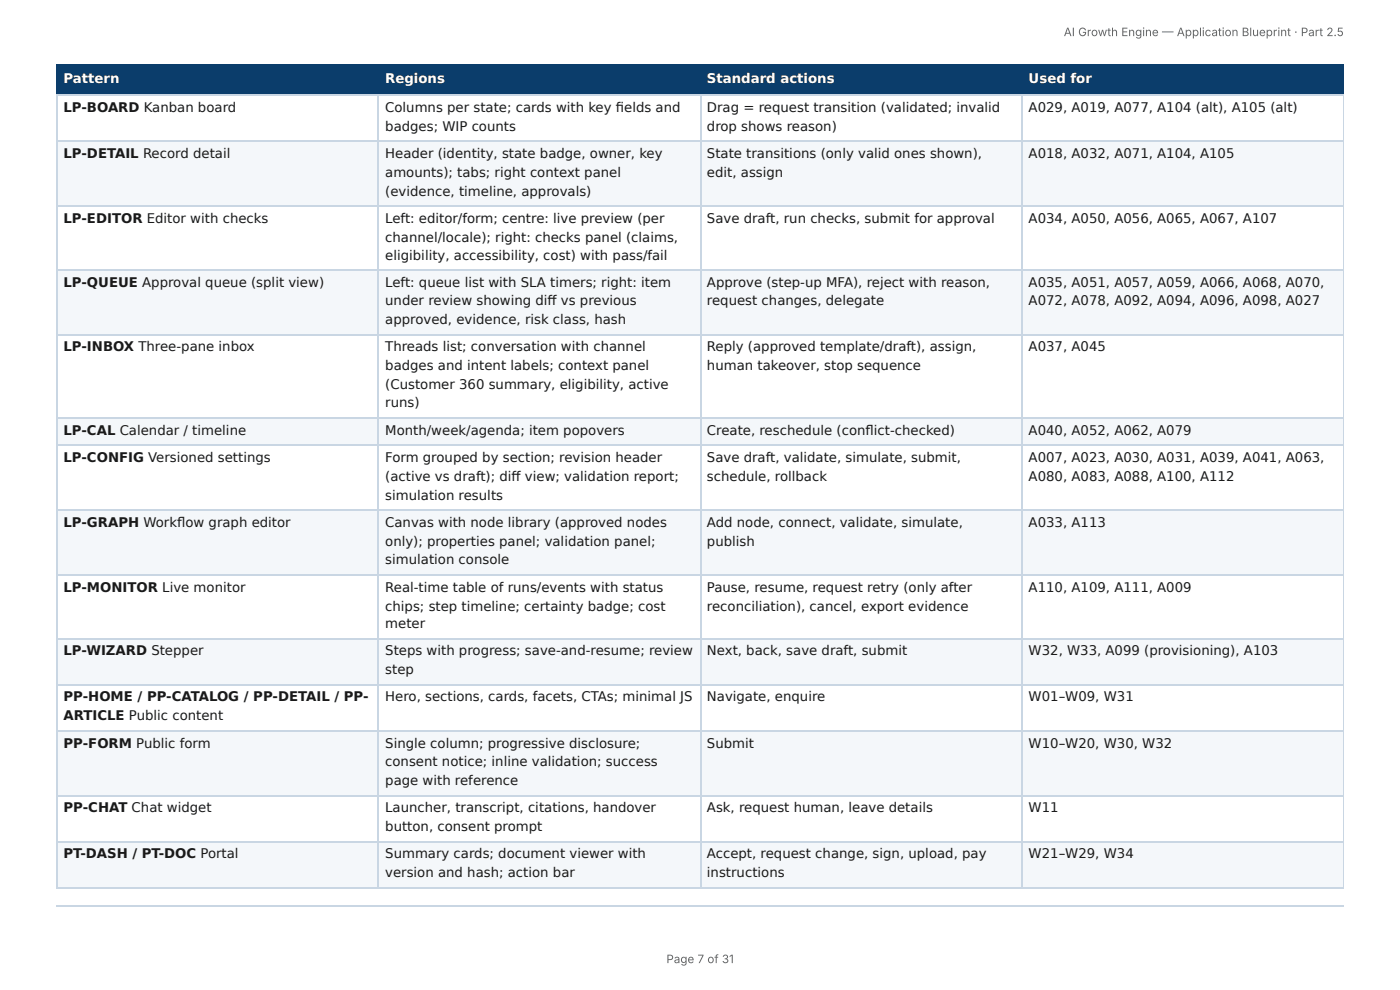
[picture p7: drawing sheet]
<svg xmlns="http://www.w3.org/2000/svg" width="297mm" height="210mm" viewBox="0 0 297 210" stroke-linecap="round" stroke-linejoin="round" font-family="sans-serif">
<defs><g id="words">
<g font-size="2.8" fill="#fff">
<text x="13.5" y="17.7">Pattern</text>
<text x="81.8" y="17.7">Regions</text>
<text x="150.2" y="17.7">Standard actions</text>
<text x="218.5" y="17.7">Used for</text>
</g>
<g font-size="2.8" fill="#1a1a1a">
<text x="13.5" y="23.8">LP-BOARD Kanban board</text>
<text x="81.8" y="23.8">Columns per state; cards with key fi elds and</text>
<text x="150.2" y="23.8">Drag = request transition (validated; invalid</text>
<text x="218.5" y="23.8">A029, A019, A077, A104 (alt), A105 (alt)</text>
<text x="81.8" y="27.8">badges; WIP counts</text>
<text x="150.2" y="27.8">drop shows reason)</text>
<text x="13.5" y="33.6">LP-DETAIL Record detail</text>
<text x="81.8" y="33.6">Header (identity, state badge, owner, key</text>
<text x="150.2" y="33.6">State transitions (only valid ones shown),</text>
<text x="218.5" y="33.6">A018, A032, A071, A104, A105</text>
<text x="81.8" y="37.6">amounts); tabs; right context panel</text>
<text x="81.8" y="41.5">(evidence, timeline, approvals)</text>
<text x="150.2" y="37.6">edit, assign</text>
<text x="13.5" y="47.4">LP-EDITOR Editor with checks</text>
<text x="81.8" y="47.4">Left: editor/form; centre: live preview (per</text>
<text x="150.2" y="47.4">Save draft, run checks, submit for approval</text>
<text x="218.5" y="47.4">A034, A050, A056, A065, A067, A107</text>
<text x="81.8" y="51.3">channel/locale); right: checks panel (claims,</text>
<text x="81.8" y="55.3">eligibility, accessibility, cost) with pass/fail</text>
<text x="13.5" y="60.9">LP-QUEUE Approval queue (split view)</text>
<text x="81.8" y="60.9">Left: queue list with SLA timers; right: item</text>
<text x="81.8" y="64.8">under review showing diff vs previous</text>
<text x="150.2" y="60.9">Approve (step-up MFA), reject with reason,</text>
<text x="150.2" y="64.8">request changes, delegate</text>
<text x="218.5" y="60.9">A035, A051, A057, A059, A066, A068, A070,</text>
<text x="218.5" y="64.8">A072, A078, A092, A094, A096, A098, A027</text>
<text x="81.8" y="68.8">approved, evidence, risk class, hash</text>
<text x="13.5" y="74.6">LP-INBOX Three-pane inbox</text>
<text x="81.8" y="74.6">Threads list; conversation with channel</text>
<text x="150.2" y="74.6">Reply (approved template/draft), assign,</text>
<text x="218.5" y="74.6">A037, A045</text>
<text x="81.8" y="78.6">badges and intent labels; context panel</text>
<text x="81.8" y="82.6">(Customer 360 summary, eligibility, active</text>
<text x="150.2" y="78.6">human takeover, stop sequence</text>
<text x="81.8" y="86.5">runs)</text>
<text x="13.5" y="92.3">LP-CAL Calendar / timeline</text>
<text x="81.8" y="92.3">Month/week/agenda; item popovers</text>
<text x="150.2" y="92.3">Create, reschedule (confl ict-checked)</text>
<text x="218.5" y="92.3">A040, A052, A062, A079</text>
<text x="13.5" y="98.2">LP-CONFIG Versioned settings</text>
<text x="81.8" y="98.2">Form grouped by section; revision header</text>
<text x="150.2" y="98.2">Save draft, validate, simulate, submit,</text>
<text x="218.5" y="98.2">A007, A023, A030, A031, A039, A041, A063,</text>
<text x="81.8" y="102.1">(active vs draft); diff view; validation report;</text>
<text x="81.8" y="106.1">simulation results</text>
<text x="150.2" y="102.1">schedule, rollback</text>
<text x="218.5" y="102.1">A080, A083, A088, A100, A112</text>
<text x="13.5" y="111.9">LP-GRAPH Workfl ow graph editor</text>
<text x="81.8" y="111.9">Canvas with node library (approved nodes</text>
<text x="150.2" y="111.9">Add node, connect, validate, simulate,</text>
<text x="218.5" y="111.9">A033, A113</text>
<text x="81.8" y="115.9">only); properties panel; validation panel;</text>
<text x="81.8" y="119.9">simulation console</text>
<text x="150.2" y="115.9">publish</text>
<text x="13.5" y="125.7">LP-MONITOR Live monitor</text>
<text x="81.8" y="125.7">Real-time table of runs/events with status</text>
<text x="150.2" y="125.7">Pause, resume, request retry (only after</text>
<text x="218.5" y="125.7">A110, A109, A111, A009</text>
<text x="81.8" y="129.6">chips; step timeline; certainty badge; cost</text>
<text x="150.2" y="129.6">reconciliation), cancel, export evidence</text>
<text x="81.8" y="133.4">meter</text>
<text x="13.5" y="139.2">LP-WIZARD Stepper</text>
<text x="81.8" y="139.2">Steps with progress; save-and-resume; review</text>
<text x="81.8" y="143.1">step</text>
<text x="150.2" y="139.2">Next, back, save draft, submit</text>
<text x="218.5" y="139.2">W32, W33, A099 (provisioning), A103</text>
<text x="13.5" y="149">PP-HOME / PP-CATALOG / PP-DETAIL / PP-</text>
<text x="81.8" y="149">Hero, sections, cards, facets, CTAs; minimal JS</text>
<text x="150.2" y="149">Navigate, enquire</text>
<text x="218.5" y="149">W01–W09, W31</text>
<text x="13.5" y="152.9">ARTICLE Public content</text>
<text x="13.5" y="158.8">PP-FORM Public form</text>
<text x="81.8" y="158.8">Single column; progressive disclosure;</text>
<text x="150.2" y="158.8">Submit</text>
<text x="218.5" y="158.8">W10–W20, W30, W32</text>
<text x="81.8" y="162.7">consent notice; inline validation; success</text>
<text x="81.8" y="166.7">page with reference</text>
<text x="13.5" y="172.5">PP-CHAT Chat widget</text>
<text x="81.8" y="172.5">Launcher, transcript, citations, handover</text>
<text x="150.2" y="172.5">Ask, request human, leave details</text>
<text x="218.5" y="172.5">W11</text>
<text x="81.8" y="176.5">button, consent prompt</text>
<text x="13.5" y="182.3">PT-DASH / PT-DOC Portal</text>
<text x="81.8" y="182.3">Summary cards; document viewer with</text>
<text x="150.2" y="182.3">Accept, request change, sign, upload, pay</text>
<text x="218.5" y="182.3">W21–W29, W34</text>
<text x="81.8" y="186.3">version and hash; action bar</text>
<text x="150.2" y="186.3">instructions</text>
</g>
<g font-size="2.5" fill="#666">
<text x="225.9" y="7.7">AI Growth Engine — Application Blueprint · Part 2.5</text>
<text x="141.5" y="204.5">Page 7 of 31</text>
</g>
</g></defs>
<g fill="#0b3d6b">
<path d="M12.2 14h68.2v6.1h-68.2z"/>
<path d="M80.4 14h68.3v6.1h-68.3z"/>
<path d="M148.7 14h68.3v6.1h-68.3z"/>
<path d="M217 14h68.4v6.1h-68.4z"/>
</g>
<g fill="#f4f7fa">
<path d="M12.2 29.9h68.2v13.8h-68.2z"/>
<path d="M80.4 29.9h68.3v13.8h-68.3z"/>
<path d="M148.7 29.9h68.3v13.8h-68.3z"/>
<path d="M217 29.9h68.4v13.8h-68.4z"/>
<path d="M12.2 57.4h68.2v13.8h-68.2z"/>
<path d="M80.4 57.4h68.3v13.8h-68.3z"/>
<path d="M148.7 57.4h68.3v13.8h-68.3z"/>
<path d="M217 57.4h68.4v13.8h-68.4z"/>
<path d="M12.2 88.9h68.2v5.6h-68.2z"/>
<path d="M80.4 88.9h68.3v5.6h-68.3z"/>
<path d="M148.7 88.9h68.3v5.6h-68.3z"/>
<path d="M217 88.9h68.4v5.6h-68.4z"/>
<path d="M12.2 108.2h68.2v13.8h-68.2z"/>
<path d="M80.4 108.2h68.3v13.8h-68.3z"/>
<path d="M148.7 108.2h68.3v13.8h-68.3z"/>
<path d="M217 108.2h68.4v13.8h-68.4z"/>
<path d="M12.2 135.7h68.2v9.8h-68.2z"/>
<path d="M80.4 135.7h68.3v9.8h-68.3z"/>
<path d="M148.7 135.7h68.3v9.8h-68.3z"/>
<path d="M217 135.7h68.4v9.8h-68.4z"/>
<path d="M12.2 155.3h68.2v13.5h-68.2z"/>
<path d="M80.4 155.3h68.3v13.5h-68.3z"/>
<path d="M148.7 155.3h68.3v13.5h-68.3z"/>
<path d="M217 155.3h68.4v13.5h-68.4z"/>
<path d="M12.2 178.6h68.2v9.8h-68.2z"/>
<path d="M80.4 178.6h68.3v9.8h-68.3z"/>
<path d="M148.7 178.6h68.3v9.8h-68.3z"/>
<path d="M217 178.6h68.4v9.8h-68.4z"/>
</g>
<path d="M11.9 13.9h273.5M12 13.8v6.6M80.3 13.8v6.6M148.8 13.8v6.6M217.1 13.8v6.6M11.9 20.2h273.5" fill="none" stroke="#0b3d6b" stroke-width=".26"/>
<path d="M285.3 13.8v6.6" fill="none" stroke="#0b3d6b" stroke-width=".21"/>
<g fill="none" stroke="#c9d6e3" stroke-width=".26">
<path d="M11.9 20.2h273.5M11.9 30h273.5M12 20.4v168.2M80.3 20.4v168.2M148.8 20.4v168.2M217.1 20.4v168.2M11.9 43.8h273.5M11.9 57.3h273.5M11.9 71h273.5M11.9 88.8h273.5M11.9 94.6h273.5M11.9 108.3h273.5"/>
<path d="M11.9 122.1h273.5M11.9 135.6h273.5M11.9 145.4h273.5M11.9 155.2h273.5M11.9 168.9h273.5M11.9 178.7h273.5M11.9 188.5h273.5M11.9 192.5h273.5"/>
</g>
<path d="M285.3 20.4v168.2" fill="none" stroke="#c9d6e3" stroke-width=".21"/>
<use href="#words"/>
</svg>
